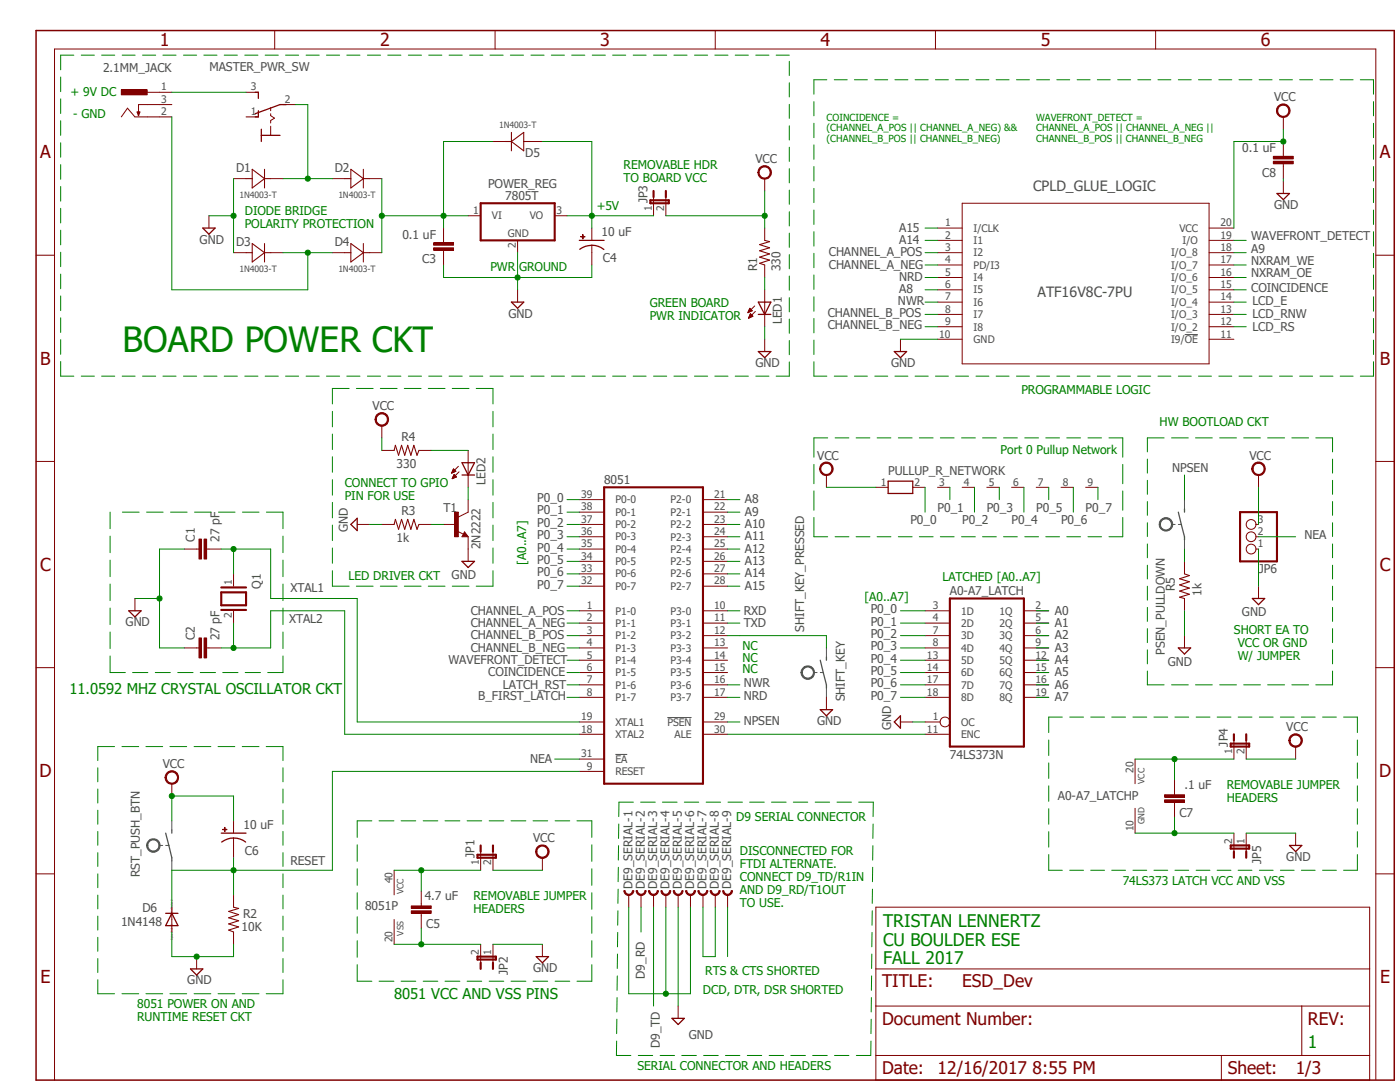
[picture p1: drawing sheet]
<svg xmlns="http://www.w3.org/2000/svg" width="279mm" height="216mm" viewBox="0 0 279 216" stroke-linecap="round" stroke-linejoin="round" font-family="sans-serif">
<defs><g id="words">
<text font-size="6.9" fill="#008000" x="24.5" y="70.1">BOARD POWER CKT</text>
<g font-size="3.6" fill="#800000">
<text x="31.9" y="9.2">1</text>
<text x="75.9" y="9.2">2</text>
<text x="119.8" y="9.2">3</text>
<text x="163.7" y="9.2">4</text>
<text x="207.7" y="9.2">5</text>
<text x="251.6" y="9.2">6</text>
<text x="8" y="31.6">A</text>
<text x="275.4" y="31.6">A</text>
<text x="8" y="72.8">B</text>
<text x="275.4" y="72.8">B</text>
<text x="8" y="113.9">C</text>
<text x="275.4" y="113.9">C</text>
<text x="7.9" y="155.1">D</text>
<text x="275.3" y="155.1">D</text>
<text x="8.1" y="196.2">E</text>
<text x="275.5" y="196.2">E</text>
</g>
<g font-size="3.5" fill="#008000">
<text x="176.2" y="185">TRISTAN LENNERTZ</text>
<text x="176.2" y="188.7">CU BOULDER ESE</text>
<text x="176.2" y="192.4">FALL 2017</text>
<text x="261" y="209.1">1</text>
</g>
<g font-size="3.5" fill="#800000">
<text x="176" y="197">TITLE:</text>
<text x="192" y="197">ESD_Dev</text>
<text x="176" y="204.4">Document Number:</text>
<text x="261" y="204.4">REV:</text>
<text x="176" y="214.3">Date:</text>
<text x="187.1" y="214.3">12/16/2017 8:55 PM</text>
<text x="245" y="214.3">Sheet:</text>
<text x="258.6" y="214.3">1/3</text>
</g>
<g font-size="3" fill="#008000">
<text x="13.8" y="138.4">11.0592 MHZ CRYSTAL OSCILLATOR CKT</text>
<text x="78.7" y="199.3">8051 VCC AND VSS PINS</text>
</g>
<g font-size="2.8" fill="#505050">
<text x="206.2" y="38.1">CPLD_GLUE_LOGIC</text>
<text x="207.1" y="59.3">ATF16V8C-7PU</text>
</g>
<g font-size="2.4" fill="#505050">
<text x="20.6" y="14.4">2.1MM_JACK</text>
<text x="41.8" y="14.2">MASTER_PWR_SW</text>
<text x="254.3" y="20.2">VCC</text>
<text x="47.1" y="34.2">D1</text>
<text x="66.8" y="34.2">D2</text>
<text x="104.8" y="31.4">D5</text>
<text x="150.7" y="32.6">VCC</text>
<text x="247.9" y="30.4">0.1 uF</text>
<text x="251.9" y="35.3">C8</text>
<text x="97.4" y="37.5">POWER_REG</text>
<text x="100.8" y="40">7805T</text>
<text x="129.2" y="40.6" transform="rotate(-90 129.2 40.6)">JP3</text>
<text x="254.3" y="41.7">GND</text>
<text x="80.3" y="47.6">0.1 uF</text>
<text x="120.1" y="47.1">10 uF</text>
<text x="179.5" y="46.2">A15</text>
<text x="249.7" y="48">WAVEFRONT_DETECT</text>
<text x="39.8" y="48.6">GND</text>
<text x="47.1" y="49.1">D3</text>
<text x="66.8" y="49.1">D4</text>
<text x="84.3" y="52.5">C3</text>
<text x="120.3" y="52.3">C4</text>
<text x="165.4" y="51.2">CHANNEL_A_POS</text>
<text x="165.4" y="53.6">CHANNEL_A_NEG</text>
<text x="179.5" y="48.7">A14</text>
<text x="249.7" y="50.4">A9</text>
<text x="249.7" y="52.9">NXRAM_WE</text>
<text x="151.1" y="54.1" transform="rotate(-90 151.1 54.1)">R1</text>
<text x="155.8" y="54.1" transform="rotate(-90 155.8 54.1)">330</text>
<text x="179.5" y="56.1">NRD</text>
<text x="179.5" y="58.5">A8</text>
<text x="249.7" y="55.4">NXRAM_OE</text>
<text x="249.7" y="58.3">COINCIDENCE</text>
<text x="101.5" y="63.4">GND</text>
<text x="156" y="64.7" transform="rotate(-90 156 64.7)">LED1</text>
<text x="165.2" y="63.2">CHANNEL_B_POS</text>
<text x="165.2" y="65.7">CHANNEL_B_NEG</text>
<text x="179.2" y="60.8">NWR</text>
<text x="249.9" y="66">LCD_RS</text>
<text x="249.9" y="63.5">LCD_RNW</text>
<text x="249.9" y="60.8">LCD_E</text>
<text x="150.7" y="73.2">GND</text>
<text x="177.8" y="73.2">GND</text>
<text x="74.3" y="81.8">VCC</text>
<text x="80.1" y="87.9">R4</text>
<text x="79.2" y="93.3">330</text>
<text x="163.1" y="91.7">VCC</text>
<text x="177.2" y="94.8">PULLUP_R_NETWORK</text>
<text x="233.9" y="94.3">NPSEN</text>
<text x="249.3" y="91.7">VCC</text>
<text x="96.9" y="96.8" transform="rotate(-90 96.9 96.8)">LED2</text>
<text x="107.2" y="100.2">P0_0</text>
<text x="120.6" y="96.6">8051</text>
<text x="148.6" y="100.5">A8</text>
<text x="69.4" y="106.2" transform="rotate(-90 69.4 106.2)">GND</text>
<text x="80.1" y="102.7">R3</text>
<text x="88.5" y="102.2">T1</text>
<text x="107.2" y="102.7">P0_1</text>
<text x="107.2" y="105.1">P0_2</text>
<text x="107.2" y="107.6">P0_3</text>
<text x="148.6" y="102.9">A9</text>
<text x="148.6" y="107.8">A11</text>
<text x="148.6" y="105.4">A10</text>
<text x="181.7" y="104.6">P0_0</text>
<text x="187.1" y="102.2">P0_1</text>
<text x="192" y="104.6">P0_2</text>
<text x="196.9" y="102.2">P0_3</text>
<text x="201.9" y="104.6">P0_4</text>
<text x="206.8" y="102.2">P0_5</text>
<text x="211.8" y="104.6">P0_6</text>
<text x="216.7" y="102.2">P0_7</text>
<text x="260.3" y="107.6">NEA</text>
<text x="38.9" y="108.1" transform="rotate(-90 38.9 108.1)">C1</text>
<text x="43.8" y="108.1" transform="rotate(-90 43.8 108.1)">27 pF</text>
<text x="79.2" y="108.1">1k</text>
<text x="95.9" y="109.6" transform="rotate(-90 95.9 109.6)">2N2222</text>
<text x="107.2" y="110.1">P0_4</text>
<text x="107.2" y="112.5">P0_5</text>
<text x="148.6" y="112.8">A13</text>
<text x="148.6" y="110.3">A12</text>
<text x="52.1" y="117.5" transform="rotate(-90 52.1 117.5)">Q1</text>
<text x="58" y="118.2">XTAL1</text>
<text x="90.1" y="115.6">GND</text>
<text x="107.2" y="115">P0_6</text>
<text x="107.2" y="117.4">P0_7</text>
<text x="148.6" y="117.7">A15</text>
<text x="148.6" y="115.2">A14</text>
<text x="189.6" y="118.8">A0-A7_LATCH</text>
<text x="234.4" y="117.9" transform="rotate(-90 234.4 117.9)">R5</text>
<text x="239.8" y="118.9" transform="rotate(-90 239.8 118.9)">1k</text>
<text x="251.2" y="114.4">JP6</text>
<text x="25.1" y="125">GND</text>
<text x="57.7" y="124.3">XTAL2</text>
<text x="93.9" y="122.6">CHANNEL_A_POS</text>
<text x="93.9" y="125.1">CHANNEL_A_NEG</text>
<text x="148.4" y="122.6">RXD</text>
<text x="148.4" y="125.1">TXD</text>
<text x="173.8" y="122.4">P0_0</text>
<text x="173.8" y="124.8">P0_1</text>
<text x="210.5" y="122.6">A0</text>
<text x="210.5" y="125.1">A1</text>
<text x="247.9" y="123">GND</text>
<text x="38.9" y="127.8" transform="rotate(-90 38.9 127.8)">C2</text>
<text x="43.8" y="127.8" transform="rotate(-90 43.8 127.8)">27 pF</text>
<text x="93.9" y="127.6">CHANNEL_B_POS</text>
<text x="93.9" y="130">CHANNEL_B_NEG</text>
<text x="160.5" y="126.1" transform="rotate(-90 160.5 126.1)">SHIFT_KEY_PRESSED</text>
<text x="173.8" y="127.3">P0_2</text>
<text x="173.8" y="129.8">P0_3</text>
<text x="210.5" y="127.6">A2</text>
<text x="210.5" y="130">A3</text>
<text x="232.5" y="130.6" transform="rotate(-90 232.5 130.6)">PSEN_PULLDOWN</text>
<text x="89.5" y="132.5">WAVEFRONT_DETECT</text>
<text x="97.4" y="135">COINCIDENCE</text>
<text x="100.4" y="137.4">LATCH_RST</text>
<text x="148.4" y="137.2">NWR</text>
<text x="173.8" y="132.2">P0_4</text>
<text x="173.8" y="134.7">P0_5</text>
<text x="173.8" y="137.2">P0_6</text>
<text x="210.5" y="132.5">A4</text>
<text x="210.5" y="135">A5</text>
<text x="210.5" y="137.4">A6</text>
<text x="233" y="132.8">GND</text>
<text x="95.4" y="139.6">B_FIRST_LATCH</text>
<text x="148.4" y="139.6">NRD</text>
<text x="168.6" y="140" transform="rotate(-90 168.6 140)">SHIFT_KEY</text>
<text x="173.8" y="139.6">P0_7</text>
<text x="210.5" y="139.9">A7</text>
<text x="148.4" y="144.6">NPSEN</text>
<text x="163.1" y="144.7">GND</text>
<text x="177.9" y="145.6" transform="rotate(-90 177.9 145.6)">GND</text>
<text x="245" y="149" transform="rotate(-90 245 149)">JP4</text>
<text x="256.7" y="145.9">VCC</text>
<text x="32.5" y="153.3">VCC</text>
<text x="105.8" y="152.2">NEA</text>
<text x="189.6" y="151.5">74LS373N</text>
<text x="211.1" y="159.7">A0-A7_LATCHP</text>
<text x="236.4" y="157.5">.1 uF</text>
<text x="48.6" y="165.4">10 uF</text>
<text x="235.4" y="162.9">C7</text>
<text x="48.9" y="170.6">C6</text>
<text x="58" y="172.6">RESET</text>
<text x="94.7" y="171.2" transform="rotate(-90 94.7 171.2)">JP1</text>
<text x="106.4" y="168.1">VCC</text>
<text x="251.7" y="172.3" transform="rotate(-90 251.7 172.3)">JP5</text>
<text x="256.7" y="171.8">GND</text>
<text x="27.9" y="175" transform="rotate(-90 27.9 175)">RST_PUSH_BTN</text>
<text x="84.8" y="179.7">4.7 uF</text>
<text x="126.2" y="177.3" transform="rotate(-90 126.2 177.3)">DE9_SERIAL-1</text>
<text x="128.7" y="177.3" transform="rotate(-90 128.7 177.3)">DE9_SERIAL-2</text>
<text x="131.1" y="177.3" transform="rotate(-90 131.1 177.3)">DE9_SERIAL-3</text>
<text x="133.6" y="177.3" transform="rotate(-90 133.6 177.3)">DE9_SERIAL-4</text>
<text x="136.1" y="177.3" transform="rotate(-90 136.1 177.3)">DE9_SERIAL-5</text>
<text x="138.6" y="177.3" transform="rotate(-90 138.6 177.3)">DE9_SERIAL-6</text>
<text x="141" y="177.3" transform="rotate(-90 141 177.3)">DE9_SERIAL-7</text>
<text x="143.5" y="177.3" transform="rotate(-90 143.5 177.3)">DE9_SERIAL-8</text>
<text x="145.9" y="177.3" transform="rotate(-90 145.9 177.3)">DE9_SERIAL-9</text>
<text x="24.2" y="184.7">1N4148</text>
<text x="28.4" y="182">D6</text>
<text x="48.2" y="185.7">10K</text>
<text x="48.5" y="183.2">R2</text>
<text x="72.9" y="181.7">8051P</text>
<text x="85" y="185.1">C5</text>
<text x="37.4" y="196.4">GND</text>
<text x="101.3" y="194.5" transform="rotate(-90 101.3 194.5)">JP2</text>
<text x="106.4" y="194">GND</text>
<text x="128.7" y="195.3" transform="rotate(-90 128.7 195.3)">D9_RD</text>
<text x="131.7" y="209.1" transform="rotate(-90 131.7 209.1)">D9_TD</text>
<text x="137.5" y="207.3">GND</text>
</g>
<g font-size="2.4" fill="#008000">
<text x="14.1" y="19.1">+ 9V DC</text>
<text x="14.6" y="23.6">- GND</text>
<text x="124.5" y="33.7">REMOVABLE HDR</text>
<text x="119.1" y="41.8">+5V</text>
<text x="124.5" y="36.3">TO BOARD VCC</text>
<text x="48.9" y="42.9">DIODE BRIDGE</text>
<text x="48.9" y="45.5">POLARITY PROTECTION</text>
<text x="97.9" y="54.1">PWR GROUND</text>
<text x="129.7" y="61.2">GREEN BOARD</text>
<text x="129.7" y="63.8">PWR INDICATOR</text>
<text x="203.8" y="78.5">PROGRAMMABLE LOGIC</text>
<text x="231.4" y="84.9">HW BOOTLOAD CKT</text>
<text x="199.7" y="90.6">Port 0 Pullup Network</text>
<text x="68.8" y="97.1">CONNECT TO GPIO</text>
<text x="68.8" y="99.7">PIN FOR USE</text>
<text x="105" y="112.7" transform="rotate(-90 105 112.7)">[A0..A7]</text>
<text x="69.6" y="115.7">LED DRIVER CKT</text>
<text x="172.6" y="119.9">[A0..A7]</text>
<text x="188.1" y="116">LATCHED [A0..A7]</text>
<text x="148.2" y="129.8">NC</text>
<text x="148.2" y="132">NC</text>
<text x="246.3" y="126.6">SHORT EA TO</text>
<text x="247" y="129.2">VCC OR GND</text>
<text x="247" y="131.7">W/ JUMPER</text>
<text x="148.2" y="134.2">NC</text>
<text x="244.8" y="157.4">REMOVABLE JUMPER</text>
<text x="244.8" y="160">HEADERS</text>
<text x="146.9" y="163.8">D9 SERIAL CONNECTOR</text>
<text x="147.7" y="170.7">DISCONNECTED FOR</text>
<text x="147.7" y="173.3">FTDI ALTERNATE.</text>
<text x="94.5" y="179.5">REMOVABLE JUMPER</text>
<text x="147.7" y="175.9">CONNECT D9_TD/R1IN</text>
<text x="147.7" y="178.4">AND D9_RD/T1OUT</text>
<text x="224.1" y="176.6">74LS373 LATCH VCC AND VSS</text>
<text x="94.5" y="182.1">HEADERS</text>
<text x="147.7" y="181">TO USE.</text>
<text x="140.8" y="194.6">RTS &amp; CTS SHORTED</text>
<text x="27.4" y="201.1">8051 POWER ON AND</text>
<text x="27.4" y="203.7">RUNTIME RESET CKT</text>
<text x="140.3" y="198.3">DCD, DTR, DSR SHORTED</text>
<text x="127.2" y="213.5">SERIAL CONNECTOR AND HEADERS</text>
</g>
<g font-size="2.1" fill="#505050">
<text x="32.2" y="18">1</text>
<text x="32.2" y="23">2</text>
<text x="32.2" y="20.5">3</text>
<text x="50.1" y="18">3</text>
<text x="50.1" y="23">1</text>
<text x="56.8" y="20.5">2</text>
<text x="94.4" y="42.7">1</text>
<text x="98.2" y="43.8">VI</text>
<text x="101.3" y="47.2">GND</text>
<text x="105.7" y="43.8">VO</text>
<text x="111" y="42.7">3</text>
<text x="130.1" y="42.1" transform="rotate(-90 130.1 42.1)">1</text>
<text x="132.5" y="42.1" transform="rotate(-90 132.5 42.1)">2</text>
<text x="188.6" y="45.2">1</text>
<text x="188.6" y="47.6">2</text>
<text x="194.3" y="46.2">I/CLK</text>
<text x="235.4" y="46.2">VCC</text>
<text x="243.6" y="47.6">19</text>
<text x="243.6" y="45.2">20</text>
<text x="103" y="49.4" transform="rotate(-90 103 49.4)">2</text>
<text x="188.6" y="50.1">3</text>
<text x="188.6" y="52.5">4</text>
<text x="194.3" y="48.7">I1</text>
<text x="194.3" y="51.2">I2</text>
<text x="194.3" y="53.6">PD/I3</text>
<text x="233.7" y="53.6">I/O_7</text>
<text x="233.7" y="51.2">I/O_8</text>
<text x="236" y="48.7">I/O</text>
<text x="243.6" y="52.5">17</text>
<text x="243.6" y="50.1">18</text>
<text x="188.6" y="55">5</text>
<text x="188.6" y="57.5">6</text>
<text x="188.6" y="59.9">7</text>
<text x="194.3" y="56.1">I4</text>
<text x="194.3" y="58.5">I5</text>
<text x="233.7" y="58.5">I/O_5</text>
<text x="233.7" y="56.1">I/O_6</text>
<text x="243.6" y="59.9">14</text>
<text x="243.6" y="57.5">15</text>
<text x="243.6" y="55">16</text>
<text x="188.6" y="62.4">8</text>
<text x="188.6" y="64.9">9</text>
<text x="194.3" y="61">I6</text>
<text x="194.3" y="63.5">I7</text>
<text x="194.3" y="66">I8</text>
<text x="233.7" y="66">I/O_2</text>
<text x="233.7" y="63.5">I/O_3</text>
<text x="233.7" y="61">I/O_4</text>
<text x="243.6" y="64.9">12</text>
<text x="243.6" y="62.4">13</text>
<text x="187.5" y="67.4">10</text>
<text x="194.3" y="68.4">GND</text>
<text x="233.7" y="68.4">I9/OE</text>
<text x="243.6" y="67.4">11</text>
<text x="116" y="99.4">39</text>
<text x="116" y="101.8">38</text>
<text x="122.8" y="100.5">P0-0</text>
<text x="133.8" y="100.5">P2-0</text>
<text x="142.5" y="99.4">21</text>
<text x="142.5" y="101.8">22</text>
<text x="175.8" y="96.9">1</text>
<text x="182.5" y="96.9">2</text>
<text x="187.4" y="96.9">3</text>
<text x="192.4" y="96.9">4</text>
<text x="197.3" y="96.9">5</text>
<text x="202.2" y="96.9">6</text>
<text x="207.1" y="96.9">7</text>
<text x="212.1" y="96.9">8</text>
<text x="217" y="96.9">9</text>
<text x="116" y="104.3">37</text>
<text x="116" y="106.8">36</text>
<text x="122.8" y="102.9">P0-1</text>
<text x="122.8" y="105.4">P0-2</text>
<text x="122.8" y="107.8">P0-3</text>
<text x="133.8" y="102.9">P2-1</text>
<text x="133.8" y="105.4">P2-2</text>
<text x="133.8" y="107.9">P2-3</text>
<text x="142.5" y="104.3">23</text>
<text x="142.5" y="106.8">24</text>
<text x="251" y="106.8">2</text>
<text x="251" y="104.3">3</text>
<text x="116" y="109.2">35</text>
<text x="116" y="111.7">34</text>
<text x="122.8" y="110.3">P0-4</text>
<text x="122.8" y="112.8">P0-5</text>
<text x="133.8" y="110.3">P2-4</text>
<text x="133.8" y="112.8">P2-5</text>
<text x="142.5" y="109.2">25</text>
<text x="142.5" y="111.7">26</text>
<text x="251" y="109.2">1</text>
<text x="46.3" y="116.6" transform="rotate(-90 46.3 116.6)">1</text>
<text x="116" y="114.1">33</text>
<text x="116" y="116.6">32</text>
<text x="122.8" y="115.2">P0-6</text>
<text x="122.8" y="117.7">P0-7</text>
<text x="133.8" y="115.2">P2-6</text>
<text x="133.8" y="117.7">P2-7</text>
<text x="142.5" y="114.1">27</text>
<text x="142.5" y="116.6">28</text>
<text x="46.3" y="123.4" transform="rotate(-90 46.3 123.4)">2</text>
<text x="117.1" y="121.5">1</text>
<text x="117.1" y="124">2</text>
<text x="122.8" y="122.6">P1-0</text>
<text x="122.8" y="125.1">P1-1</text>
<text x="133.8" y="122.6">P3-0</text>
<text x="133.8" y="125.1">P3-1</text>
<text x="142.5" y="121.5">10</text>
<text x="142.5" y="124">11</text>
<text x="186.1" y="121.5">3</text>
<text x="186.1" y="124">4</text>
<text x="191.8" y="122.6">1D</text>
<text x="191.8" y="125.1">2D</text>
<text x="199.5" y="122.6">1Q</text>
<text x="199.5" y="125.1">2Q</text>
<text x="206.6" y="121.5">2</text>
<text x="206.6" y="124">5</text>
<text x="117.1" y="126.5">3</text>
<text x="117.1" y="128.9">4</text>
<text x="117.1" y="131.4">5</text>
<text x="122.8" y="127.6">P1-2</text>
<text x="122.8" y="130">P1-3</text>
<text x="133.8" y="127.6">P3-2</text>
<text x="133.8" y="130">P3-3</text>
<text x="142.5" y="126.5">12</text>
<text x="142.5" y="128.9">13</text>
<text x="142.5" y="131.4">14</text>
<text x="185" y="131.4">13</text>
<text x="186.1" y="126.5">7</text>
<text x="186.1" y="128.9">8</text>
<text x="191.8" y="127.6">3D</text>
<text x="191.8" y="130">4D</text>
<text x="199.5" y="127.6">3Q</text>
<text x="199.5" y="130">4Q</text>
<text x="206.6" y="126.5">6</text>
<text x="206.6" y="128.9">9</text>
<text x="206.6" y="131.4">12</text>
<text x="117.1" y="133.9">6</text>
<text x="117.1" y="136.3">7</text>
<text x="122.8" y="132.5">P1-4</text>
<text x="122.8" y="135">P1-5</text>
<text x="122.8" y="137.4">P1-6</text>
<text x="133.8" y="132.5">P3-4</text>
<text x="133.8" y="135">P3-5</text>
<text x="133.8" y="137.4">P3-6</text>
<text x="142.5" y="133.9">15</text>
<text x="142.5" y="136.3">16</text>
<text x="185" y="133.9">14</text>
<text x="185" y="136.3">17</text>
<text x="191.8" y="132.5">5D</text>
<text x="191.8" y="135">6D</text>
<text x="191.8" y="137.4">7D</text>
<text x="199.5" y="132.5">5Q</text>
<text x="199.5" y="135">6Q</text>
<text x="199.5" y="137.4">7Q</text>
<text x="206.6" y="133.9">15</text>
<text x="206.6" y="136.3">16</text>
<text x="116" y="143.7">19</text>
<text x="117.1" y="138.8">8</text>
<text x="122.8" y="139.9">P1-7</text>
<text x="133.8" y="139.9">P3-7</text>
<text x="142.5" y="138.8">17</text>
<text x="142.5" y="143.7">29</text>
<text x="185" y="138.8">18</text>
<text x="186.1" y="143.7">1</text>
<text x="191.8" y="139.9">8D</text>
<text x="199.5" y="139.9">8Q</text>
<text x="206.6" y="138.8">19</text>
<text x="116" y="146.2">18</text>
<text x="122.8" y="144.8">XTAL1</text>
<text x="122.8" y="147.3">XTAL2</text>
<text x="133.2" y="144.8">PSEN</text>
<text x="134.6" y="147.3">ALE</text>
<text x="142.5" y="146.2">30</text>
<text x="185" y="146.2">11</text>
<text x="191.8" y="144.8">OC</text>
<text x="191.8" y="147.3">ENC</text>
<text x="116" y="151.1">31</text>
<text x="117.1" y="153.6">9</text>
<text x="122.8" y="152.2">EA</text>
<text x="122.8" y="154.6">RESET</text>
<text x="226.2" y="154.1" transform="rotate(-90 226.2 154.1)">20</text>
<text x="245.9" y="150.5" transform="rotate(-90 245.9 150.5)">1</text>
<text x="248.4" y="150.5" transform="rotate(-90 248.4 150.5)">2</text>
<text x="226.2" y="165.9" transform="rotate(-90 226.2 165.9)">10</text>
<text x="95.6" y="172.6" transform="rotate(-90 95.6 172.6)">1</text>
<text x="98" y="172.6" transform="rotate(-90 98 172.6)">2</text>
<text x="245.9" y="168.4" transform="rotate(-90 245.9 168.4)">2</text>
<text x="248.4" y="168.4" transform="rotate(-90 248.4 168.4)">1</text>
<text x="78.3" y="176.3" transform="rotate(-90 78.3 176.3)">40</text>
<text x="78.3" y="188" transform="rotate(-90 78.3 188)">20</text>
<text x="95.6" y="190.5" transform="rotate(-90 95.6 190.5)">2</text>
<text x="98" y="190.5" transform="rotate(-90 98 190.5)">1</text>
</g>
<g font-size="1.9" fill="#008000">
<text x="164.9" y="24.1">COINCIDENCE =</text>
<text x="164.9" y="26.2">(CHANNEL_A_POS || CHANNEL_A_NEG) &amp;&amp;</text>
<text x="164.9" y="28.2">(CHANNEL_B_POS || CHANNEL_B_NEG)</text>
<text x="206.8" y="24.1">WAVEFRONT_DETECT =</text>
<text x="206.8" y="26.2">CHANNEL_A_POS || CHANNEL_A_NEG ||</text>
<text x="206.8" y="28.2">CHANNEL_B_POS || CHANNEL_B_NEG</text>
</g>
<g font-size="1.7" fill="#505050">
<text x="99.6" y="25.6">1N4003-T</text>
<text x="47.8" y="39.5">1N4003-T</text>
<text x="67.5" y="39.5">1N4003-T</text>
<text x="47.8" y="54.3">1N4003-T</text>
<text x="67.5" y="54.3">1N4003-T</text>
<text x="228.4" y="156.4" transform="rotate(-90 228.4 156.4)">VCC</text>
<text x="228.4" y="164.5" transform="rotate(-90 228.4 164.5)">GND</text>
<text x="80.5" y="178.4" transform="rotate(-90 80.5 178.4)">VCC</text>
<text x="80.5" y="186.7" transform="rotate(-90 80.5 186.7)">VSS</text>
</g>
<g font-size=".6" fill="#800080">
<text x="34.5" y="182.6" transform="rotate(-90 34.5 182.6)">SpiceOrder 2</text>
<text x="34.5" y="187.5" transform="rotate(-90 34.5 187.5)">SpiceOrder 1</text>
</g>
</g></defs>
<path d="M6.7 5.8l271.8 210.1M278.6 5.8l-271.8 210.1" fill="none" stroke="#fff" stroke-width=".2"/>
<path d="M122.8 150.5h2.4M133.2 143.2h4.8M31.8 168.7h.7M33.1 168.7h.6M34.3 163.8v1.8M34.3 171.8v1.9" fill="none" stroke="#505050" stroke-width=".2"/>
<path d="M33.1 166.2l1.2 5v.6M34.3 165.6v.6" fill="none" stroke="#505050" stroke-width=".25"/>
<path d="M29.6 167.9a1.35 1.35 0 0 1 2.1 .1 1.35 1.35 0 0 1-.8 2 1.35 1.35 0 0 1-1.6-1.3h.2a1.13 1.13 0 0 1 1.6-.9 1.13 1.13 0 0 1 .2 1.8 1.13 1.13 0 0 1-1.8-.5v-.4h-.2z" fill-rule="evenodd" fill="#505050"/>
<path d="M236.4 66.8h2.7M236.4 99.7v1.9M233.9 104.6h.6M235.2 104.6h.6M236.4 107.7v1.9M29.6 167.9a1.35 1.35 0 0 1 2.1 .1 1.35 1.35 0 0 1-.8 2 1.35 1.35 0 0 1-1.6-1.3h.2a1.13 1.13 0 0 1 1.6-.9 1.13 1.13 0 0 1 .2 1.8 1.13 1.13 0 0 1-1.8-.5v-.4h-.2z" fill="none" stroke="#505050" stroke-width=".2"/>
<path d="M235.2 102.2l1.2 4.9v.6M236.4 101.6v.6" fill="none" stroke="#505050" stroke-width=".25"/>
<path d="M231.6 103.8a1.36 1.36 0 0 1 2.2 0 1.36 1.36 0 0 1-.7 2.1 1.36 1.36 0 0 1-1.7-1.3h.2a1.11 1.11 0 0 1 1.5-1 1.11 1.11 0 0 1 .4 1.8 1.11 1.11 0 0 1-1.9-.4v-.4h-.2v-.4z" fill-rule="evenodd" fill="#505050"/>
<path d="M231.6 103.8a1.36 1.36 0 0 1 2.2 0 1.36 1.36 0 0 1-.7 2.1 1.36 1.36 0 0 1-1.7-1.3h.2a1.11 1.11 0 0 1 1.5-1 1.11 1.11 0 0 1 .4 1.8 1.11 1.11 0 0 1-1.9-.4v-.4h-.2v-.4zM162.4 134.2h.7M163.7 134.2h.6M164.9 129.3v1.8M164.9 137.3v1.8" fill="none" stroke="#505050" stroke-width=".2"/>
<path d="M163.7 131.7l1.2 5v.6M164.9 131.1v.6" fill="none" stroke="#505050" stroke-width=".25"/>
<path d="M160.2 133.4a1.35 1.35 0 0 1 2.1 .1 1.35 1.35 0 0 1-.8 2 1.35 1.35 0 0 1-1.6-1.3h.2a1.11 1.11 0 0 1 1.5-1.1 1.11 1.11 0 0 1 .4 1.8 1.11 1.11 0 0 1-1.8-.3l-.1-.4h-.2z" fill-rule="evenodd" fill="#505050"/>
<path d="M160.2 133.4a1.35 1.35 0 0 1 2.1 .1 1.35 1.35 0 0 1-.8 2 1.35 1.35 0 0 1-1.6-1.3h.2a1.11 1.11 0 0 1 1.5-1.1 1.11 1.11 0 0 1 .4 1.8 1.11 1.11 0 0 1-1.8-.3l-.1-.4h-.2z" fill="none" stroke="#505050" stroke-width=".2"/>
<path d="M7.2 6.1h271.1v209.4h-271.1z" fill="none" stroke="#800000" stroke-width=".3"/>
<g fill="none" stroke="#800000" stroke-width=".2">
<path d="M54.8 6.1v3.7M98.8 6.1v3.7M142.7 6.1v3.7M186.7 6.1v3.7M230.6 6.1v3.7M7.2 50.9h3.7M274.6 50.9h3.7M7.2 92.1h3.7M274.6 92.1h3.7M26.9 119.4v2.5M39.2 109.6h.5M41.2 109.6h.5"/>
<path d="M46.6 114.5v2.5M7.2 133.2h3.7M46.6 121.9v2.4M274.6 133.2h3.7M7.2 174.4h3.7M274.6 174.4h3.7M174.8 181h98.5v34.5h-98.5zM174.8 193.3h98.5M10.9 215.5v-205.7h263.7v205.7M174.8 200.7h98.5M174.8 210.6h98.5M243.8 210.6v4.9"/>
<path d="M259.8 200.7v9.9"/>
</g>
<path d="M44.2 118.2h4.9v2.6h-4.9zM44.2 117.2h4.9M44.2 121.7h4.9" fill="none" stroke="#800000" stroke-width=".42"/>
<path d="M25.7 121.9h2.5l-1.3 1.2z" fill="none" stroke="#800000" stroke-width=".25"/>
<path d="M39.7 107.6h.5v3.9h-.5z" fill-rule="evenodd" fill="#800000"/>
<path d="M39.7 107.6h.5v3.9h-.5z" fill="none" stroke="#800000" stroke-width=".2"/>
<path d="M40.7 107.6h.5v3.9h-.5z" fill-rule="evenodd" fill="#800000"/>
<path d="M36.8 109.6h2.4M40.7 107.6h.5v3.9h-.5zM41.7 109.6h2.5M39.2 129.3h.5M41.2 129.3h.5" fill="none" stroke="#800000" stroke-width=".2"/>
<path d="M39.7 127.3h.5v4h-.5z" fill-rule="evenodd" fill="#800000"/>
<path d="M39.7 127.3h.5v4h-.5z" fill="none" stroke="#800000" stroke-width=".2"/>
<path d="M40.7 127.3h.5v4h-.5z" fill-rule="evenodd" fill="#800000"/>
<g fill="none" stroke="#800000" stroke-width=".2">
<path d="M115.6 99.7h5M140.3 99.7h4.9M115.6 102.2h5M115.6 104.6h5M115.6 107.1h5M115.6 109.6h5M115.6 112h5M115.6 114.5h5M115.6 117h5M140.3 102.2h4.9M140.3 104.6h4.9M140.3 107.1h4.9"/>
<path d="M140.3 109.6h4.9M140.3 112h4.9M140.3 114.5h4.9M140.3 117h4.9M36.8 129.3h2.4M40.7 127.3h.5v4h-.5zM41.7 129.3h2.5M115.6 129.3h5M115.6 121.9h5M115.6 124.3h5M115.6 126.8h5M115.6 131.7h5"/>
<path d="M115.6 134.2h5M115.6 136.7h5M115.6 139.1h5M140.3 129.3h4.9M140.3 121.9h4.9M140.3 124.3h4.9M140.3 126.8h4.9M140.3 131.7h4.9M140.3 134.2h4.9M140.3 136.7h4.9M140.3 139.1h4.9M115.6 144.1h5"/>
<path d="M115.6 146.5h5M115.6 151.5h5M115.6 153.9h5M140.3 144.1h4.9M140.3 146.5h4.9M78.7 173.7v4.9M95.9 169.9v3.8M98.4 169.9v3.8M78.7 183.5v4.9M95.9 188.4v3.7M98.4 188.4v3.7M108.2 188.4v2.5"/>
</g>
<path d="M120.6 97.2h19.7v59.2h-19.7zM95.3 170.6h3.7v.6h-3.7zM95.9 168.7v1.2M98.4 168.7v1.2M95.3 190.9h3.7v.6h-3.7zM95.9 192.1v1.2M98.4 192.1v1.2" fill="none" stroke="#800000" stroke-width=".42"/>
<path d="M107 190.9h2.5l-1.3 1.2z" fill="none" stroke="#800000" stroke-width=".25"/>
<path d="M107.2 169.1a1.35 1.35 0 0 1 2.2 .1 1.35 1.35 0 0 1-.8 2 1.35 1.35 0 0 1-1.7-1.3h.2a1.11 1.11 0 0 1 1.7-.9 1.11 1.11 0 0 1 .2 1.8 1.11 1.11 0 0 1-1.8-.5l-.1-.4h-.2z" fill-rule="evenodd" fill="#800000"/>
<path d="M24.2 23.3l1.2-1.7 1.5 1.7h2.5M29.4 20.9h-1.8v2.2M107.2 169.1a1.35 1.35 0 0 1 2.2 .1 1.35 1.35 0 0 1-.8 2 1.35 1.35 0 0 1-1.7-1.3h.2a1.11 1.11 0 0 1 1.7-.9 1.11 1.11 0 0 1 .2 1.8 1.11 1.11 0 0 1-1.8-.5l-.1-.4h-.2zM108.2 171.2v2.5" fill="none" stroke="#800000" stroke-width=".2"/>
<path d="M27.4 22.4h.5l-.3 .7z" fill="none" stroke="#800000" stroke-width=".25"/>
<path d="M24.2 17.9h5.2v1h-5.2z" fill-rule="evenodd" fill="#800000"/>
<g fill="none" stroke="#800000" stroke-width=".2">
<path d="M24.2 17.9h5.2v1h-5.2zM29.4 18.4h4.9M49.1 18.4h2.5M29.4 23.3h4.9M29.4 20.9h4.9M46.6 35.6h2.5M49.1 23.3h2.5M54 21.5v.6M54 22.7v.4l.8 .5-.8 .4v.6M54 25.2v1.8M54 35.6h2.5M56.5 20.9h2.4"/>
<path d="M66.3 35.6h2.5M73.7 35.6h2.5M130.4 39.3v3.8M132.9 39.3v3.8M41.7 43.1v2.4M46.6 50.4h2.5M54 50.4h2.5M66.3 50.4h2.5M73.7 50.4h2.5M88.5 48v.5M88.5 50v.4M93.4 43.1h2.5"/>
<path d="M103.3 48v2.4M103.3 57.8v2.5M110.7 43.1h2.5"/>
</g>
<path d="M50.9 18.4h.7v1.2M51.6 22.1v1.2h-.7M52.2 25.8v2.4M52.2 27h3.7M57.1 20.9h-1.2l-5 1.8M40.5 45.5h2.4l-1.2 1.2zM102.1 60.3h2.4l-1.2 1.2z" fill="none" stroke="#800000" stroke-width=".25"/>
<g fill="none" stroke="#800000" stroke-width=".21">
<path d="M49.1 35.6h1.2M50.3 33.8l2.5 1.8-2.5 1.9zM52.8 35.6h1.2M52.8 33.8v3.7M68.8 35.6h1.2M70 33.8l2.5 1.8-2.5 1.9zM72.5 35.6h1.2M72.5 33.8v3.7M49.1 50.4h1.2M50.3 48.6l2.5 1.8-2.5 1.9zM52.8 48.6v3.7M52.8 50.4h1.2"/>
<path d="M68.8 50.4h1.2M70 48.6l2.5 1.8-2.5 1.9zM72.5 48.6v3.7M72.5 50.4h1.2"/>
</g>
<path d="M129.8 40h3.7v.6h-3.7zM130.4 38.1v1.2M132.9 38.1v1.2M95.9 40.6h14.8v7.4h-14.8z" fill="none" stroke="#800000" stroke-width=".42"/>
<path d="M86.5 49.4h4v.6h-4z" fill-rule="evenodd" fill="#800000"/>
<path d="M86.5 49.4h4v.6h-4z" fill="none" stroke="#800000" stroke-width=".2"/>
<path d="M86.5 48.4h4v.5h-4z" fill-rule="evenodd" fill="#800000"/>
<path d="M86.5 48.4h4v.5h-4zM88.5 45.5v2.5M88.5 50.4v2.5M118.1 48.9v1.5" fill="none" stroke="#800000" stroke-width=".2"/>
<path d="M115.6 48h5M115.7 49.7a3.9 3.9 0 0 1 4.8 .1" fill="none" stroke="#800000" stroke-width=".25"/>
<path d="M115.9 47.2l.9 .1z" fill-rule="evenodd" fill="#800000"/>
<path d="M115.9 47.2l.9 .1z" fill="none" stroke="#800000" stroke-width=".2"/>
<path d="M116.3 46.8l.1 .9z" fill-rule="evenodd" fill="#800000"/>
<path d="M98.4 28.2h2.4M105.8 28.2h2.4M116.3 46.8l.1 .9zM118.1 45.5v2.5M118.1 50.4v2.5" fill="none" stroke="#800000" stroke-width=".2"/>
<path d="M100.8 28.2h1.3M102.1 28.2l2.4-1.8v3.7zM102.1 26.4v3.7M104.5 28.2h1.3" fill="none" stroke="#800000" stroke-width=".21"/>
<path d="M151.6 33.5a1.36 1.36 0 0 1 2.1 .1 1.36 1.36 0 0 1-.7 2.1 1.36 1.36 0 0 1-1.7-1.3h.2a1.11 1.11 0 0 1 1.5-1.1 1.11 1.11 0 0 1 .4 1.8 1.11 1.11 0 0 1-1.8-.3l-.1-.4h-.2z" fill-rule="evenodd" fill="#800000"/>
<g fill="none" stroke="#800000" stroke-width=".2">
<path d="M151.6 33.5a1.36 1.36 0 0 1 2.1 .1 1.36 1.36 0 0 1-.7 2.1 1.36 1.36 0 0 1-1.7-1.3h.2a1.11 1.11 0 0 1 1.5-1.1 1.11 1.11 0 0 1 .4 1.8 1.11 1.11 0 0 1-1.8-.3l-.1-.4h-.2zM152.6 35.6v2.5M152.6 45.5v2.5M152.6 52.9v2.5M152.6 57.8v7.4M149.3 62.3h.1M149.3 62.2h.3M149.4 62.1h.4M149.4 62.1h.5M149.4 63.4h.1M149.4 62h.7M149.4 63.3h.3"/>
<path d="M149.5 61.9h.5M149.5 63.2h.4M149.5 61.8h.4M149.5 63.2h.6M149.6 61.7h.2M149.6 63.1h.6M149.6 61.6h.1M149.6 63h.6M149.6 61.5l.5 .5-.8 .4zM149.6 62.9h.5M149.6 62.8h.4M149.7 62.7h.2"/>
<path d="M149.7 62.7h.1M149.8 62.6l.4 .5-.8 .4zM150.6 61l-1.3 1.4M150.7 62.1l-1.3 1.4M152.6 67.7v2.4M84.1 180.3v.5M84.1 182.2v.6"/>
</g>
<path d="M152.6 48l1 .2-2 .6 2 .6-2 .6 2 .7-2 .6 2 .6-2 .6 1 .4" fill="none" stroke="#800000" stroke-width=".21"/>
<path d="M151.3 60.3h2.5l-1.2 2.4zM151.3 62.7h2.5M151.3 70.1h2.5l-1.2 1.3z" fill="none" stroke="#800000" stroke-width=".25"/>
<path d="M82.1 181.7h4v.5h-4z" fill-rule="evenodd" fill="#800000"/>
<path d="M82.1 181.7h4v.5h-4z" fill="none" stroke="#800000" stroke-width=".2"/>
<path d="M82.1 180.8h4v.5h-4z" fill-rule="evenodd" fill="#800000"/>
<path d="M84.1 177.8v2.5M82.1 180.8h4v.5h-4zM84.1 182.8v2.4" fill="none" stroke="#800000" stroke-width=".2"/>
<path d="M33.3 154.3a1.35 1.35 0 0 1 2.1 .1 1.35 1.35 0 0 1-.7 2.1 1.35 1.35 0 0 1-1.8-1.3h.3a1.11 1.11 0 0 1 1.5-1.1 1.11 1.11 0 0 1 .4 1.8 1.11 1.11 0 0 1-1.8-.4l-.1-.3h-.3z" fill-rule="evenodd" fill="#800000"/>
<path d="M33.3 154.3a1.35 1.35 0 0 1 2.1 .1 1.35 1.35 0 0 1-.7 2.1 1.35 1.35 0 0 1-1.8-1.3h.3a1.11 1.11 0 0 1 1.5-1.1 1.11 1.11 0 0 1 .4 1.8 1.11 1.11 0 0 1-1.8-.4l-.1-.3h-.3zM34.3 156.4v2.4M46.6 167.2v1.5" fill="none" stroke="#800000" stroke-width=".2"/>
<path d="M44.2 166.2h4.9M44.2 168a4 4 0 0 1 4.8 0" fill="none" stroke="#800000" stroke-width=".25"/>
<path d="M44.4 165.5l.9 .1z" fill-rule="evenodd" fill="#800000"/>
<path d="M44.4 165.5l.9 .1z" fill="none" stroke="#800000" stroke-width=".2"/>
<path d="M44.8 165.1l.1 .8z" fill-rule="evenodd" fill="#800000"/>
<path d="M44.8 165.1l.1 .8zM46.6 163.8v2.4M46.6 168.7v2.5M46.6 178.6v2.4M34.3 181v5M39.2 190.9v2.4M46.6 186v2.4" fill="none" stroke="#800000" stroke-width=".2"/>
<path d="M46.6 181l1 .3-2 .6 2 .6-2 .6 2 .6-2 .7 2 .6-2 .6 1 .4" fill="none" stroke="#800000" stroke-width=".21"/>
<path d="M33.1 182.2h2.4M34.3 182.2l1.2 2.5h-2.4zM38 193.3h2.5l-1.3 1.3z" fill="none" stroke="#800000" stroke-width=".25"/>
<path d="M124.5 177.7h.3a.74 .74 0 0 0 .7 .7 .74 .74 0 0 0 .7-.7h.3a.99 .99 0 0 1-1 1 .99 .99 0 0 1-1-1z" fill-rule="evenodd" fill="#800000"/>
<path d="M124.5 177.7h.3a.74 .74 0 0 0 .7 .7 .74 .74 0 0 0 .7-.7h.3a.99 .99 0 0 1-1 1 .99 .99 0 0 1-1-1zM125.5 178.6v2.4" fill="none" stroke="#800000" stroke-width=".2"/>
<path d="M127 177.7h.2a.74 .74 0 0 0 .8 .7 .74 .74 0 0 0 .7-.7h.2a.99 .99 0 0 1-.9 1 .99 .99 0 0 1-1-1z" fill-rule="evenodd" fill="#800000"/>
<path d="M127 177.7h.2a.74 .74 0 0 0 .8 .7 .74 .74 0 0 0 .7-.7h.2a.99 .99 0 0 1-.9 1 .99 .99 0 0 1-1-1zM127.9 178.6v2.4" fill="none" stroke="#800000" stroke-width=".2"/>
<path d="M129.4 177.7h.3a.74 .74 0 0 0 .7 .7 .74 .74 0 0 0 .7-.7h.3a.99 .99 0 0 1-1 1 .99 .99 0 0 1-1-1z" fill-rule="evenodd" fill="#800000"/>
<path d="M129.4 177.7h.3a.74 .74 0 0 0 .7 .7 .74 .74 0 0 0 .7-.7h.3a.99 .99 0 0 1-1 1 .99 .99 0 0 1-1-1zM130.4 178.6v2.4" fill="none" stroke="#800000" stroke-width=".2"/>
<path d="M131.9 177.7h.2a.74 .74 0 0 0 .8 .7 .74 .74 0 0 0 .7-.7h.3a.97 .97 0 0 1-1 1 .97 .97 0 0 1-1-1z" fill-rule="evenodd" fill="#800000"/>
<path d="M131.9 177.7h.2a.74 .74 0 0 0 .8 .7 .74 .74 0 0 0 .7-.7h.3a.97 .97 0 0 1-1 1 .97 .97 0 0 1-1-1zM132.9 178.6v2.4" fill="none" stroke="#800000" stroke-width=".2"/>
<path d="M134.4 177.7h.2a.74 .74 0 0 0 .8 .7 .74 .74 0 0 0 .7-.7h.2a.97 .97 0 0 1-1 1 .97 .97 0 0 1-.9-1z" fill-rule="evenodd" fill="#800000"/>
<path d="M134.4 177.7h.2a.74 .74 0 0 0 .8 .7 .74 .74 0 0 0 .7-.7h.2a.97 .97 0 0 1-1 1 .97 .97 0 0 1-.9-1zM135.3 178.6v2.4" fill="none" stroke="#800000" stroke-width=".2"/>
<path d="M136.8 177.7h.3a.74 .74 0 0 0 .7 .7 .74 .74 0 0 0 .8-.7h.2a.99 .99 0 0 1-1 1 .99 .99 0 0 1-1-1z" fill-rule="evenodd" fill="#800000"/>
<path d="M136.8 177.7h.3a.74 .74 0 0 0 .7 .7 .74 .74 0 0 0 .8-.7h.2a.99 .99 0 0 1-1 1 .99 .99 0 0 1-1-1zM137.8 178.6v2.4" fill="none" stroke="#800000" stroke-width=".2"/>
<path d="M139.3 177.7h.2a.74 .74 0 0 0 .8 .7 .74 .74 0 0 0 .7-.7h.3a.99 .99 0 0 1-1 1 .99 .99 0 0 1-1-1z" fill-rule="evenodd" fill="#800000"/>
<path d="M139.3 177.7h.2a.74 .74 0 0 0 .8 .7 .74 .74 0 0 0 .7-.7h.3a.99 .99 0 0 1-1 1 .99 .99 0 0 1-1-1zM140.3 178.6v2.4" fill="none" stroke="#800000" stroke-width=".2"/>
<path d="M141.7 177.7h.3a.74 .74 0 0 0 .7 .7 .74 .74 0 0 0 .8-.7h.2a.99 .99 0 0 1-1 1 .99 .99 0 0 1-1-1z" fill-rule="evenodd" fill="#800000"/>
<path d="M141.7 177.7h.3a.74 .74 0 0 0 .7 .7 .74 .74 0 0 0 .8-.7h.2a.99 .99 0 0 1-1 1 .99 .99 0 0 1-1-1zM142.7 178.6v2.4" fill="none" stroke="#800000" stroke-width=".2"/>
<path d="M144.2 177.7h.2a.74 .74 0 0 0 .8 .7 .74 .74 0 0 0 .7-.7h.3a.97 .97 0 0 1-1 1 .97 .97 0 0 1-1-1z" fill-rule="evenodd" fill="#800000"/>
<g fill="none" stroke="#800000" stroke-width=".2">
<path d="M184.6 121.9h5M184.6 124.3h5M184.6 126.8h5M184.6 129.3h5M184.6 131.7h5M184.6 134.2h5M184.6 136.7h5M184.6 139.1h5M204.3 121.9h5M204.3 124.3h5M204.3 126.8h5M204.3 129.3h5"/>
<path d="M204.3 131.7h5M204.3 134.2h5M204.3 136.7h5M204.3 139.1h5M179.7 144.1h2.5M184.6 144.1h3M184.6 146.5h5M226.5 151.5v4.9M246.3 147.7v3.8M248.7 147.7v3.8M144.2 177.7h.2a.74 .74 0 0 0 .8 .7 .74 .74 0 0 0 .7-.7h.3a.97 .97 0 0 1-1 1 .97 .97 0 0 1-1-1zM145.2 178.6v2.4"/>
<path d="M226.5 161.3v4.9M246.3 166.2v3.7M248.7 166.2v3.7M258.6 166.2v2.5"/>
<circle cx="188.6" cy="144.1" r=".98"/>
</g>
<path d="M189.6 119.4h14.7v29.6h-14.7zM245.6 148.4h3.7v.6h-3.7zM246.3 146.5v1.2M248.7 146.5v1.2M245.6 168.7h3.7v.6h-3.7zM246.3 169.9v1.3M248.7 169.9v1.3" fill="none" stroke="#800000" stroke-width=".42"/>
<path d="M178.5 144.1l1.2-1.3v2.5zM257.3 168.7h2.5l-1.2 1.2z" fill="none" stroke="#800000" stroke-width=".25"/>
<path d="M257.5 146.9a1.35 1.35 0 0 1 2.2 .1 1.35 1.35 0 0 1-.7 2 1.35 1.35 0 0 1-1.8-1.3h.3a1.11 1.11 0 0 1 1.6-.9 1.11 1.11 0 0 1 .2 1.9 1.11 1.11 0 0 1-1.8-.6v-.4h-.3z" fill-rule="evenodd" fill="#800000"/>
<path d="M234.4 158.1v.5M257.5 146.9a1.35 1.35 0 0 1 2.2 .1 1.35 1.35 0 0 1-.7 2 1.35 1.35 0 0 1-1.8-1.3h.3a1.11 1.11 0 0 1 1.6-.9 1.11 1.11 0 0 1 .2 1.9 1.11 1.11 0 0 1-1.8-.6v-.4h-.3zM258.6 149v2.5M234.4 160.1v.5" fill="none" stroke="#800000" stroke-width=".2"/>
<path d="M232.4 159.6h4v.5h-4z" fill-rule="evenodd" fill="#800000"/>
<path d="M232.4 159.6h4v.5h-4z" fill="none" stroke="#800000" stroke-width=".2"/>
<path d="M232.4 158.6h4v.5h-4z" fill-rule="evenodd" fill="#800000"/>
<g fill="none" stroke="#800000" stroke-width=".2">
<path d="M187.1 45.5h4.9M187.1 48h4.9M187.1 50.4h4.9M187.1 52.9h4.9M187.1 55.4h4.9M187.1 57.8h4.9M192 40.6h49.3v32h-49.3zM241.3 45.5h5M241.3 48h5M241.3 50.4h5M241.3 52.9h5M241.3 55.4h5"/>
<path d="M241.3 57.8h5M179.7 67.7v2.4M187.1 60.3h4.9M187.1 62.7h4.9M187.1 65.2h4.9M187.1 67.7h4.9M241.3 60.3h5M241.3 62.7h5M241.3 65.2h5M241.3 67.7h5M232.4 158.6h4v.5h-4zM234.4 155.7v2.4"/>
<path d="M234.4 160.6v2.4"/>
</g>
<path d="M178.5 70.1h2.4l-1.2 1.3z" fill="none" stroke="#800000" stroke-width=".25"/>
<path d="M255.1 21.2a1.36 1.36 0 0 1 2.1 .1 1.36 1.36 0 0 1-.7 2.1 1.36 1.36 0 0 1-1.7-1.3h.2a1.11 1.11 0 0 1 1.5-1.1 1.11 1.11 0 0 1 .4 1.8 1.11 1.11 0 0 1-1.8-.3l-.1-.4h-.2v-.5z" fill-rule="evenodd" fill="#800000"/>
<path d="M255.1 21.2a1.36 1.36 0 0 1 2.1 .1 1.36 1.36 0 0 1-.7 2.1 1.36 1.36 0 0 1-1.7-1.3h.2a1.11 1.11 0 0 1 1.5-1.1 1.11 1.11 0 0 1 .4 1.8 1.11 1.11 0 0 1-1.8-.3l-.1-.4h-.2v-.5zM256.1 23.3v2.5M256.1 30.7v.5M256.1 32.7v.5" fill="none" stroke="#800000" stroke-width=".2"/>
<path d="M254.1 32.2h4v.5h-4z" fill-rule="evenodd" fill="#800000"/>
<path d="M254.1 32.2h4v.5h-4z" fill="none" stroke="#800000" stroke-width=".2"/>
<path d="M254.1 31.2h4v.5h-4z" fill-rule="evenodd" fill="#800000"/>
<path d="M254.1 31.2h4v.5h-4zM256.1 28.2v2.5M256.1 33.2v2.4M256.1 36.2v2.4M91.3 106l1.2 .6M92.7 106.1l.7 1h-1.2zM93.4 102.2l-1.9 1" fill="none" stroke="#800000" stroke-width=".2"/>
<path d="M254.8 38.6h2.5l-1.2 1.2zM92.7 106.6l.1 .2h-.3l.2-.5 .5 .7h-.7" fill="none" stroke="#800000" stroke-width=".25"/>
<path d="M90.7 102.2h.8v4.9h-.8z" fill-rule="evenodd" fill="#800000"/>
<g fill="none" stroke="#800000" stroke-width=".2">
<path d="M76.2 89.9h2.5M83.6 89.9h2.5M90.1 94.4h.1M90.2 94.3h.2M90.2 94.2h.4M90.3 94.1h.5M90.3 95.5h.1M90.3 94.1h.7M90.3 94h.6M90.3 95.4h.2M90.3 93.9h.5M90.3 95.3h.4"/>
<path d="M90.4 93.8h.3M90.4 95.2h.5M90.4 93.7h.3M90.4 95.2h.7M90.4 95.1h.6M90.5 93.6h.1M90.5 95h.4M90.5 93.6l.5 .4-.9 .4zM90.5 94.9h.3M90.6 94.8h.2M90.6 94.7h.1M91.1 95.2l-.5-.5-.3 .8"/>
<path d="M91.1 95.2l-.8 .3M91.5 93l-1.4 1.4M91.6 94.1l-1.3 1.4M93.4 89.9v7.3M93.4 99.7v2.5M76.2 104.6h2.5M83.6 104.6h2.5M88.5 104.6h2.5M90.7 102.2h.8v4.9h-.8zM93.4 107.1v4.9"/>
</g>
<path d="M78.7 89.9l.2-1 .6 1.9 .6-1.9 .7 1.9 .6-1.9 .6 1.9 .6-1.9 .6 1.9 .4-.9M78.7 104.6l.2-1 .6 2 .6-2 .7 2 .6-2 .6 2 .6-2 .6 2 .4-1" fill="none" stroke="#800000" stroke-width=".21"/>
<path d="M92.2 92.3h2.5l-1.3 2.5zM92.2 94.8h2.5M92.2 112h2.5l-1.3 1.2z" fill="none" stroke="#800000" stroke-width=".25"/>
<path d="M75.1 82.8a1.36 1.36 0 0 1 2.2 .1 1.36 1.36 0 0 1-.7 2 1.36 1.36 0 0 1-1.8-1.2h.3a1.13 1.13 0 0 1 1.6-.9 1.13 1.13 0 0 1 .2 1.8 1.13 1.13 0 0 1-1.8-.5v-.4h-.3z" fill-rule="evenodd" fill="#800000"/>
<path d="M75.1 82.8a1.36 1.36 0 0 1 2.2 .1 1.36 1.36 0 0 1-.7 2 1.36 1.36 0 0 1-1.8-1.2h.3a1.13 1.13 0 0 1 1.6-.9 1.13 1.13 0 0 1 .2 1.8 1.13 1.13 0 0 1-1.8-.5v-.4h-.3zM76.2 84.9v2.5M174.8 97.2h2.4M182.2 97.2h2.4M187.1 97.2h2.5M192 97.2h2.5M196.9 97.2h2.5M201.9 97.2h2.4M206.8 97.2h2.5M211.8 97.2h2.4M216.7 97.2h2.4" fill="none" stroke="#800000" stroke-width=".2"/>
<path d="M177.2 96h5v2.5h-5z" fill="none" stroke="#800000" stroke-width=".25"/>
<path d="M163.9 92.7a1.36 1.36 0 0 1 2.2 0 1.36 1.36 0 0 1-.7 2.1 1.36 1.36 0 0 1-1.8-1.2h.2a1.11 1.11 0 0 1 1.5-1.1 1.11 1.11 0 0 1 .4 1.8 1.11 1.11 0 0 1-1.8-.4l-.1-.3h-.2z" fill-rule="evenodd" fill="#800000"/>
<g fill="none" stroke="#800000" stroke-width=".2">
<path d="M163.9 92.7a1.36 1.36 0 0 1 2.2 0 1.36 1.36 0 0 1-.7 2.1 1.36 1.36 0 0 1-1.8-1.2h.2a1.11 1.11 0 0 1 1.5-1.1 1.11 1.11 0 0 1 .4 1.8 1.11 1.11 0 0 1-1.8-.4l-.1-.3h-.2zM164.9 94.8v2.4M236.4 112v2.5M236.4 119.4v2.5M250.6 109.6h.6M250.6 107.1h.6M250.6 104.6h.6M251.2 117v2.4M236.4 126.8v2.5"/>
<circle cx="249.7" cy="109.6" r=".98"/>
<circle cx="249.7" cy="107.1" r=".98"/>
<circle cx="249.7" cy="104.6" r=".98"/>
</g>
<path d="M236.4 114.5l1 .4-2 .6 2 .6-2 .6 2 .6-2 .6 2 .7-2 .6 1 .2" fill="none" stroke="#800000" stroke-width=".21"/>
<path d="M249.9 119.4h2.5l-1.2 1.2zM235.2 129.3h2.4l-1.2 1.2z" fill="none" stroke="#800000" stroke-width=".25"/>
<path d="M247.5 102.2h7.3v9.8h-7.3z" fill="none" stroke="#800000" stroke-width=".42"/>
<path d="M250.1 92.7a1.35 1.35 0 0 1 2.2 .1 1.35 1.35 0 0 1-.8 2.1 1.35 1.35 0 0 1-1.7-1.3h.3a1.11 1.11 0 0 1 1.5-1.1 1.11 1.11 0 0 1 .4 1.8 1.11 1.11 0 0 1-1.9-.4v-.3h-.3z" fill-rule="evenodd" fill="#800000"/>
<path d="M250.1 92.7a1.35 1.35 0 0 1 2.2 .1 1.35 1.35 0 0 1-.8 2.1 1.35 1.35 0 0 1-1.7-1.3h.3a1.11 1.11 0 0 1 1.5-1.1 1.11 1.11 0 0 1 .4 1.8 1.11 1.11 0 0 1-1.9-.4v-.3h-.3zM251.2 94.8v2.4M71.3 104.6h2.4M164.9 139.1v2.5M135.3 200.7v2.5" fill="none" stroke="#800000" stroke-width=".2"/>
<path d="M70 104.6l1.3-1.2v2.5zM163.7 141.6h2.5l-1.3 1.2zM134.1 203.2h2.5l-1.3 1.2z" fill="none" stroke="#800000" stroke-width=".25"/>
<path d="M26.9 119.4h4.9M36.8 109.6h-5v19.7M98.4 188.4h9.8" fill="none" stroke="#008000" stroke-width=".2"/>
<circle cx="31.8" cy="119.4" r=".51" fill="#008000"/>
<g fill="none" stroke="#008000" stroke-width=".2">
<path d="M46.6 35.6v14.8M41.7 43.1h4.9M31.8 129.3h5"/>
<circle cx="31.8" cy="119.4" r=".51"/>
</g>
<circle cx="46.6" cy="43.1" r=".51" fill="#008000"/>
<g fill="none" stroke="#008000" stroke-width=".2">
<path d="M88.5 52.9v2.5h14.8M103.3 50.4v7.4"/>
<circle cx="46.6" cy="43.1" r=".51"/>
</g>
<circle cx="103.3" cy="55.4" r=".51" fill="#008000"/>
<g fill="none" stroke="#008000" stroke-width=".2">
<path d="M118.1 52.9v2.5h-14.8M152.6 65.2v2.5M34.3 186v4.9h12.3v-2.5"/>
<circle cx="103.3" cy="55.4" r=".51"/>
</g>
<circle cx="39.2" cy="190.9" r=".51" fill="#008000"/>
<g fill="none" stroke="#008000" stroke-width=".2">
<path d="M256.1 35.6v.6M179.7 67.7h7.4M22 102.2v3.3M22 107v3.3M22 111.8v3.3M22 116.5v3.3M24.4 102.2h3.4M29.3 102.2h3.3M34 102.2h3.3M38.8 102.2h3.3M43.6 102.2h3.3M48.4 102.2h3.3"/>
<path d="M53.2 102.2h3.3v3.3M56.5 107v3.3M56.5 111.8v3.3M56.5 116.5v3.3M73.7 104.6h2.5M251.2 109.6v7.4M22 130.9v3.3h3M22 121.3v3.3M22 126.1v3.3M26.5 134.2h3M31 134.2h3M35.5 134.2h3"/>
<path d="M40 134.2h3M44.4 134.2h3.1M48.9 134.2h3.1M56.5 121.3v3.3M56.5 126.1v3.3M56.5 130.9v3.3h-3.1M236.4 121.9v4.9M182.2 144.1h2.4M71.3 168.6v3.3M71.3 173.4v3.3M71.3 178.1v3.3M74.2 163.8h-2.9v3.3"/>
<path d="M75.6 163.8h3M78.7 173.7h17.2M80.1 163.8h2.9M84.1 173.7v4.1M84.5 163.8h2.9M88.8 163.8h3M93.2 163.8h2.9M97.6 163.8h2.9M102 163.8h2.9M106.4 163.8h2.9M110.8 163.8h2.9M115.1 163.8h3v3.3"/>
<path d="M118.1 168.6v3.3M118.1 173.4v3.3M118.1 178.1v3.3M248.7 166.2h9.9M71.3 182.9v3.3M71.3 187.7v3.3M71.3 192.5v3.3h2.9M75.6 195.8h3M80.1 195.8h2.9M84.5 195.8h2.9M88.8 195.8h3M93.2 195.8h2.9"/>
<path d="M97.6 195.8h2.9M102 195.8h2.9M106.4 195.8h2.9M110.8 195.8h2.9M118.1 192.5v3.3h-3M118.1 182.9v3.3M118.1 187.7v3.3M135.3 181v19.7"/>
<circle cx="39.2" cy="190.9" r=".51"/>
</g>
<circle cx="84.1" cy="173.7" r=".51" fill="#008000"/>
<g fill="none" stroke="#008000" stroke-width=".2">
<path d="M152.6 38.1v7.4M132.9 43.1h19.7M98.4 173.7h9.8"/>
<circle cx="84.1" cy="173.7" r=".51"/>
</g>
<circle cx="152.6" cy="43.1" r=".51" fill="#008000"/>
<g fill="none" stroke="#008000" stroke-width=".2">
<path d="M34.3 163.8v-5h12.3v5"/>
<circle cx="152.6" cy="43.1" r=".51"/>
</g>
<circle cx="34.3" cy="158.8" r=".51" fill="#008000"/>
<g fill="none" stroke="#008000" stroke-width=".2">
<path d="M256.1 25.8v2.4h-9.8v17.3M248.7 151.5h9.9"/>
<circle cx="34.3" cy="158.8" r=".51"/>
</g>
<circle cx="256.1" cy="28.2" r=".51" fill="#008000"/>
<g fill="none" stroke="#008000" stroke-width=".2">
<path d="M76.2 87.4v2.5M164.9 97.2h9.9M251.2 97.2v7.4M78.7 188.4h17.2M84.1 185.2v3.2"/>
<circle cx="256.1" cy="28.2" r=".51"/>
</g>
<circle cx="84.1" cy="188.4" r=".51" fill="#008000"/>
<g fill="none" stroke="#008000" stroke-width=".2">
<path d="M44.2 109.6h9.8M46.6 109.6v4.9"/>
<circle cx="84.1" cy="188.4" r=".51"/>
</g>
<circle cx="46.6" cy="109.6" r=".51" fill="#008000"/>
<g fill="none" stroke="#008000" stroke-width=".2">
<path d="M54 109.6v9.8h17.3v24.7h44.3M44.2 129.3h9.8M46.6 124.3v5"/>
<circle cx="46.6" cy="109.6" r=".51"/>
</g>
<circle cx="46.6" cy="129.3" r=".51" fill="#008000"/>
<g fill="none" stroke="#008000" stroke-width=".2">
<path d="M34.3 18.4h14.8M56.5 35.6h9.8M61.4 20.9v14.7M54 129.3v-7.4h14.8v24.6h46.8"/>
<circle cx="46.6" cy="129.3" r=".51"/>
</g>
<circle cx="61.4" cy="35.6" r=".51" fill="#008000"/>
<g fill="none" stroke="#008000" stroke-width=".2">
<path d="M34.3 23.3v34.5h27.1v-7.4M58.9 20.9h2.5M56.5 50.4h9.8"/>
<circle cx="61.4" cy="35.6" r=".51"/>
</g>
<circle cx="61.4" cy="50.4" r=".51" fill="#008000"/>
<g fill="none" stroke="#008000" stroke-width=".2">
<path d="M76.2 35.6v14.8M88.5 43.1h4.9"/>
<circle cx="61.4" cy="50.4" r=".51"/>
</g>
<circle cx="76.2" cy="43.1" r=".51" fill="#008000"/>
<g fill="none" stroke="#008000" stroke-width=".2">
<path d="M76.2 43.1h12.3v2.4"/>
<circle cx="76.2" cy="43.1" r=".51"/>
</g>
<circle cx="88.5" cy="43.1" r=".51" fill="#008000"/>
<g fill="none" stroke="#008000" stroke-width=".2">
<path d="M98.4 28.2h-9.9v14.9M113.2 43.1h17.2M118.1 43.1v2.4"/>
<circle cx="88.5" cy="43.1" r=".51"/>
</g>
<circle cx="118.1" cy="43.1" r=".51" fill="#008000"/>
<g fill="none" stroke="#008000" stroke-width=".2">
<path d="M12.1 15.4v2.9M12.1 19.7v2.9M14.7 11h-2.6v2.9M16.2 11h2.6M20.3 11h2.6M24.4 11h2.6M28.4 11h2.7M32.5 11h2.6M36.6 11h2.6M40.7 11h2.6M44.7 11h2.7M48.9 11h2.6"/>
<path d="M52.9 11h2.6M57 11h2.6M61.1 11h2.6M65.2 11h2.6M69.2 11h2.6M73.3 11h2.6M77.4 11h2.6M81.5 11h2.6M85.6 11h2.6M89.6 11h2.6M93.7 11h2.7M97.8 11h2.6"/>
<path d="M101.9 11h2.6M106 11h2.6M110 11h2.6M114.1 11h2.6M118.2 11h2.6M122.3 11h2.6M126.4 11h2.5M130.4 11h2.7M134.5 11h2.6M138.6 11h2.6M142.7 11h2.6M146.7 11h2.7"/>
<path d="M150.8 11h2.7M154.9 11h2.6M157.5 12.2v2.9M157.5 16.5v2.8M12.1 24.1v2.9M12.1 28.5v2.9M12.1 32.9v2.9M12.1 37.2v2.9M108.2 28.2h9.9v14.9M157.5 20.8v2.8M157.5 25.1v2.8M157.5 29.4v2.8"/>
<path d="M157.5 33.7v2.8M157.5 37.9v2.9M12.1 41.6v2.9M12.1 45.9v3M12.1 50.3v2.9M12.1 54.7v2.9M12.1 59.1v2.9M152.6 55.4v2.4M157.5 42.2v2.9M157.5 46.5v2.9M157.5 50.8v2.8M157.5 55.1v2.8"/>
<path d="M157.5 59.4v2.8M12.1 63.4v2.9M12.1 67.8v2.9M12.1 72.1v3h2.6M16.2 75.1h2.6M20.3 75.1h2.6M24.4 75.1h2.6M28.4 75.1h2.7M32.5 75.1h2.6M36.6 75.1h2.6M40.7 75.1h2.6M44.7 75.1h2.7"/>
<path d="M48.9 75.1h2.6M52.9 75.1h2.6M57 75.1h2.6M61.1 75.1h2.6M65.2 75.1h2.6M69.2 75.1h2.6M73.3 75.1h2.6M77.4 75.1h2.6M81.5 75.1h2.6M85.6 75.1h2.6M89.6 75.1h2.6M93.7 75.1h2.7"/>
<path d="M97.8 75.1h2.6M101.9 75.1h2.6M106 75.1h2.6M110 75.1h2.6M114.1 75.1h2.6M118.2 75.1h2.6M122.3 75.1h2.6M126.4 75.1h2.5M130.4 75.1h2.7M134.5 75.1h2.6M138.6 75.1h2.6M142.7 75.1h2.6"/>
<path d="M146.7 75.1h2.7M150.8 75.1h2.7M157.5 72.2v2.9h-2.6M157.5 63.7v2.8M157.5 67.9v2.9M34.3 173.7h12.3M46.6 171.2v7.4"/>
<circle cx="118.1" cy="43.1" r=".51"/>
</g>
<circle cx="46.6" cy="173.7" r=".51" fill="#008000"/>
<g fill="none" stroke="#008000" stroke-width=".2">
<path d="M19.5 153.2v2.8M19.5 157.4v2.8M22.9 149h-3.4v2.8M24.3 149h3.4M29.1 149h3.4M33.9 149h3.4M38.7 149h3.4M43.5 149h3.4M48.3 149h3.4M53.1 149h3.4v2.8M56.5 153.2v2.8M56.5 157.4v2.8"/>
<path d="M115.6 153.9h-49.3v19.8h-19.7M19.5 161.7v2.8M19.5 165.9v2.8M19.5 170.1v2.8M19.5 174.4v2.7M19.5 178.6v2.8M34.3 173.7v7.3M56.5 161.7v2.8M56.5 165.9v2.8M56.5 170.1v2.8M56.5 174.4v2.7M56.5 178.6v2.8"/>
<path d="M19.5 182.8v2.8M19.5 187v2.8M19.5 191.3v2.8M19.5 195.5v2.8h3.4M24.3 198.3h3.4M29.1 198.3h3.4M33.9 198.3h3.4M38.7 198.3h3.4M43.5 198.3h3.4M48.3 198.3h3.4M56.5 195.5v2.8h-3.4M56.5 182.8v2.8"/>
<path d="M56.5 187v2.8M56.5 191.3v2.8M125.5 181v17.3h12.3v-17.3M127.9 181v5M130.4 181v19.7M132.9 181v17.3"/>
<circle cx="46.6" cy="173.7" r=".51"/>
</g>
<circle cx="132.9" cy="198.3" r=".51" fill="#008000"/>
<g fill="none" stroke="#008000" stroke-width=".2">
<path d="M113.2 99.7h2.4M184.6 97.2v5M189.6 97.2v2.5M194.5 97.2v5M199.4 97.2v2.5M204.3 97.2v5M209.3 97.2v2.5M214.2 97.2v5M219.1 97.2v2.5M113.2 102.2h2.4M113.2 104.6h2.4M113.2 107.1h2.4"/>
<path d="M113.2 109.6h2.4M113.2 112h2.4M113.2 114.5h2.4M113.2 117h2.4M179.7 121.9h4.9M179.7 124.3h4.9M179.7 126.8h4.9M179.7 129.3h4.9M179.7 131.7h4.9M179.7 134.2h4.9M179.7 136.7h4.9M179.7 139.1h4.9"/>
<path d="M145.2 146.5h39.4M226.5 151.5h19.8M234.4 151.5v4.2M123.4 177.4l-.1 2.9M123.4 173.1v2.8M123.4 168.7v2.9M123.5 164.4l-.1 2.9M126.4 160.1h-2.9v2.8M127.8 160.1h3M132.2 160.1h2.9M136.6 160.1h2.8M140.9 160.1h2.9"/>
<path d="M145.3 160.1h2.9M149.6 160.1h2.9M154 160.1h2.9M158.3 160.1h2.9M162.7 160.1h2.9M167 160.1h2.9M171.4 160.1h2.9l-.1 2.8M174.1 177.4v2.9M174.2 173.1l-.1 2.8M174.2 168.7v2.9M174.2 164.4v2.9M123.1 199.1v2.8"/>
<path d="M123.2 194.7l-.1 2.9M123.2 190.4v2.9M123.3 186.1l-.1 2.8M123.3 181.7v2.9M140.3 181v9.9h2.4v-9.9M145.2 181v9.9M173.9 199.1v2.8M173.9 194.7v2.9M174 190.4l-.1 2.9M174 186.1v2.8M174.1 181.7l-.1 2.9M123.1 207.7l-.1 2.9h2.9"/>
<path d="M123.1 203.4v2.8M127.4 210.6h2.9M131.7 210.6h2.9M136.1 210.6h2.9M140.4 210.6h2.9M144.8 210.6h2.9M149.1 210.6h2.9M153.5 210.6h2.9M157.8 210.6h2.9M162.2 210.6h2.9M166.5 210.6h2.9M173.8 207.7v2.9h-2.9"/>
<path d="M173.9 203.4l-.1 2.8"/>
<circle cx="132.9" cy="198.3" r=".51"/>
</g>
<circle cx="234.4" cy="151.5" r=".51" fill="#008000"/>
<g fill="none" stroke="#008000" stroke-width=".2">
<path d="M226.5 166.2h19.8M234.4 163v3.2"/>
<circle cx="234.4" cy="151.5" r=".51"/>
</g>
<circle cx="234.4" cy="166.2" r=".51" fill="#008000"/>
<g fill="none" stroke="#008000" stroke-width=".2">
<path d="M165 15.9h-2.6v2.9M166.5 15.9h2.6M170.5 15.9h2.6M174.6 15.9h2.6M178.6 15.9h2.6M182.6 15.9h2.7M186.7 15.9h2.6M190.7 15.9h2.6M194.8 15.9h2.6M198.8 15.9h2.6M202.9 15.9h2.5M206.9 15.9h2.6"/>
<path d="M210.9 15.9h2.6M215 15.9h2.6M219 15.9h2.6M223.1 15.9h2.5M227.1 15.9h2.6M231.1 15.9h2.6M235.2 15.9h2.5M239.2 15.9h2.6M243.2 15.9h2.6M247.3 15.9h2.6M251.3 15.9h2.6M255.4 15.9h2.5"/>
<path d="M259.4 15.9h2.6M263.4 15.9h2.6M267.5 15.9h2.5M271.5 15.9h2.6v2.9M162.4 20.3v2.8M162.4 24.6v2.9M162.4 28.9v2.9M162.4 33.2v2.9M162.4 37.6v2.8M274.1 20.3v2.8M274.1 24.6v2.9M274.1 28.9v2.9"/>
<path d="M274.1 33.2v2.9M274.1 37.6v2.8M162.4 41.9v2.9M162.4 46.2v2.9M162.4 50.5v2.9M162.4 54.9v2.8M162.4 59.2v2.9M184.6 45.5h2.5M184.6 48h2.5M184.6 55.4h2.5M184.6 57.8h2.5M184.6 50.4h2.5"/>
<path d="M184.6 52.9h2.5M246.3 48h2.4M246.3 55.4h2.4M246.3 57.8h2.4M246.3 50.4h2.4M246.3 52.9h2.4M274.1 41.9v2.9M274.1 46.2v2.9M274.1 50.5v2.9M274.1 54.9v2.8M274.1 59.2v2.9M69.7 77.5h-3.4v3.1"/>
<path d="M71.1 77.5h3.4M75.9 77.5h3.3M80.7 77.5h3.3M85.5 77.5h3.3M90.3 77.5h3.3M95 77.5h3.4v3.1M162.4 63.5v2.9M162.4 67.9v2.8M162.4 72.2v2.9h2.6M166.5 75.1h2.6M170.5 75.1h2.6M174.6 75.1h2.6"/>
<path d="M178.6 75.1h2.6M182.6 75.1h2.7M184.6 65.2h2.5M184.6 62.7h2.5M184.6 60.3h2.5M186.7 75.1h2.6M190.7 75.1h2.6M194.8 75.1h2.6M198.8 75.1h2.6M202.9 75.1h2.5M206.9 75.1h2.6M210.9 75.1h2.6"/>
<path d="M215 75.1h2.6M219 75.1h2.6M223.1 75.1h2.5M227.1 75.1h2.6M231.1 75.1h2.6M235.2 75.1h2.5M239.2 75.1h2.6M243.2 75.1h2.6M246.3 65.2h2.4M246.3 62.7h2.4M246.3 60.3h2.4M247.3 75.1h2.6"/>
<path d="M251.3 75.1h2.6M255.4 75.1h2.5M259.4 75.1h2.6M263.4 75.1h2.6M267.5 75.1h2.5M274.1 72.2v2.9h-2.6M274.1 63.5v2.9M274.1 67.9v2.8M66.3 82.1v3.1M66.3 86.6v3.1M66.3 91.1v3.1M66.3 95.7v3.1"/>
<path d="M86.1 89.9h7.3M93.4 97.2v2.5M98.4 82.1v3.1M98.4 86.6v3.1M98.4 91.1v3.1M98.4 95.7v3.1M145.2 99.7h2.5M162.4 92.7v3.8M162.4 98v3.8M165.2 87.4h-2.8v3.8M166.7 87.4h2.7M170.9 87.4h2.7"/>
<path d="M175 87.4h2.8M179.3 87.4h2.7M183.5 87.4h2.7M187.7 87.4h2.7M191.9 87.4h2.7M196.1 87.4h2.7M200.3 87.4h2.7M204.5 87.4h2.8M208.7 87.4h2.8M212.9 87.4h2.7M217.1 87.4h2.7M221.3 87.4h2.8v3.8"/>
<path d="M224.1 92.7v3.8M224.1 98v3.8M229 91.6v2.8M229 95.8v2.8M232.3 87.4h-3.3v2.8M233.8 87.4h3.4M236.4 94.8v4.9M238.6 87.4h3.3M243.4 87.4h3.4M248.2 87.4h3.3M253 87.4h3.4M257.8 87.4h3.4"/>
<path d="M262.6 87.4h3.3v2.8M265.9 91.6v2.8M265.9 95.8v2.8M66.3 113.9v3.1h3.4M66.3 100.2v3.1M66.3 104.8v3.1M66.3 109.3v3.1M71.1 117h3.4M75.9 117h3.3M80.7 117h3.3M85.5 117h3.3M86.1 104.6h2.4"/>
<path d="M90.3 117h3.3M98.4 113.9v3.1h-3.4M98.4 100.2v3.1M98.4 104.8v3.1M98.4 109.3v3.1M145.2 117h2.5M145.2 114.5h2.5M145.2 112h2.5M145.2 109.6h2.5M145.2 104.6h2.5M145.2 102.2h2.5M145.2 107.1h2.5"/>
<path d="M162.4 103.3v3.8h2.8M166.7 107.1h2.7M170.9 107.1h2.7M175 107.1h2.8M179.3 107.1h2.7M183.5 107.1h2.7M187.7 107.1h2.7M191.9 107.1h2.7M196.1 107.1h2.7M200.3 107.1h2.7M204.5 107.1h2.8M208.7 107.1h2.8"/>
<path d="M212.9 107.1h2.7M217.1 107.1h2.7M224.1 103.3v3.8h-2.8M229 100.1v2.7M229 104.3v2.8M229 108.5v2.8M229 112.8v2.7M229 117v2.8M236.4 109.6v2.4M251.2 107.1h7.4M265.9 100.1v2.7M265.9 104.3v2.8"/>
<path d="M265.9 108.5v2.8M265.9 112.8v2.7M265.9 117v2.8M113.2 139.1h2.4M113.2 121.9h2.4M113.2 124.3h2.4M113.2 126.8h2.4M113.2 129.3h2.4M113.2 131.7h2.4M113.2 134.2h2.4M113.2 136.7h2.4M145.2 139.1h2.5"/>
<path d="M145.2 121.9h2.5M145.2 124.3h2.5M145.2 126.8h19.7v2.5M145.2 136.7h2.5M206.8 139.1h2.5M206.8 121.9h2.5M206.8 124.3h2.5M206.8 126.8h2.5M206.8 129.3h2.5M206.8 131.7h2.5M206.8 134.2h2.5M206.8 136.7h2.5"/>
<path d="M229 133.9v2.8h3.3M229 121.2v2.8M229 125.4v2.8M229 129.7v2.8M233.8 136.7h3.4M238.6 136.7h3.3M243.4 136.7h3.4M248.2 136.7h3.3M253 136.7h3.4M257.8 136.7h3.4M265.9 133.9v2.8h-3.3M265.9 121.2v2.8"/>
<path d="M265.9 125.4v2.8M265.9 129.7v2.8M110.7 151.5h4.9M145.2 144.1h2.5M209.3 147.7v3M209.3 152.2v3.1M209.3 156.8v3.1M212 143.1h-2.7v3.1M213.5 143.1h2.7M217.7 143.1h2.7M221.9 143.1h2.7M226.1 143.1h2.8"/>
<path d="M230.3 143.1h2.7M234.5 143.1h2.7M238.7 143.1h2.8M242.9 143.1h2.8M247.1 143.1h2.8M251.3 143.1h2.8M255.5 143.1h2.8M259.7 143.1h2.8M263.9 143.1h2.8M268.1 143.1h2.8v3.1M270.9 147.7v3M270.9 152.2v3.1"/>
<path d="M270.9 156.8v3.1M209.3 161.4v3.1M209.3 165.9v3.1M209.3 170.5v3.2h2.7M213.5 173.7h2.7M217.7 173.7h2.7M221.9 173.7h2.7M226.1 173.7h2.8M230.3 173.7h2.7M234.5 173.7h2.7M238.7 173.7h2.8M242.9 173.7h2.8"/>
<path d="M247.1 173.7h2.8M251.3 173.7h2.8M255.5 173.7h2.8M259.7 173.7h2.8M263.9 173.7h2.8M270.9 170.5v3.2h-2.8M270.9 161.4v3.1M270.9 165.9v3.1"/>
<circle cx="234.4" cy="166.2" r=".51"/>
</g>
<use href="#words"/>
</svg>
